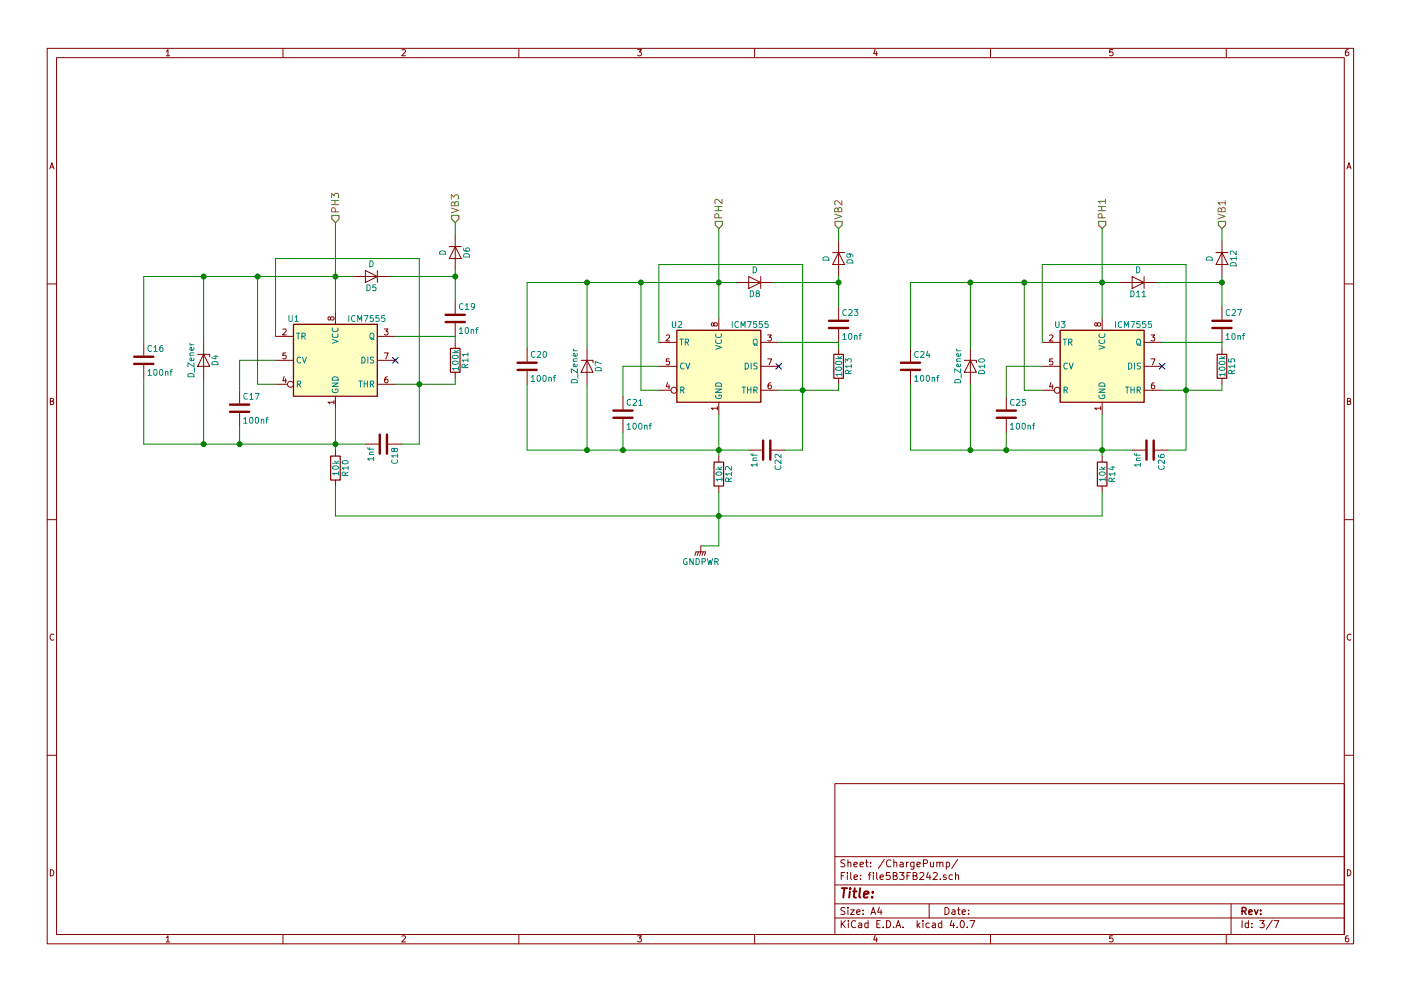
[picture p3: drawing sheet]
<svg xmlns="http://www.w3.org/2000/svg" width="297mm" height="210mm" viewBox="0 0 297 210" stroke-linecap="round" stroke-linejoin="round" font-family="sans-serif">
<g fill="none" stroke="#840000" stroke-width=".21">
<path d="M10 10.3h277v189.9h-277zM12 12.2h273v186.1h-273zM35.3 10.9l.3-.4v1.3M35.3 11.8h.7M60 10.3v1.9M85.2 10.6l.5-.1 .3 .4-.8 .9h.8M110 10.3v1.9M135.2 10.5h.8l-.4 .5 .3 .1 .1 .2-.1 .4-.2 .1-.5-.1M160 10.3v1.9M185.5 10.5l-.3 .9h.8M185.9 11v.8M210 10.3v1.9"/>
<path d="M235.9 10.5h-.6v.6h.6l.1 .5-.3 .2-.4-.1M260 10.3v1.9M285.9 10.5l-.4 .1-.2 .2-.1 .8 .3 .2 .4-.1 .1-.4-.1-.2-.4-.1-.3 .3M10.6 35.8l.4-1.3 .4 1.3M10.7 35.5h.6M285.6 35.8l.4-1.3 .4 1.3M285.7 35.5h.6M74.9 58.7h7.6M77.5 57.4l2.5 1.3-2.5 1.2zM80 57.4v2.5M95.2 52.3h2.6M96.5 52.3l1.3 2.6h-2.6z"/>
<path d="M96.5 49.8v7.6M156.2 59.9h7.6M158.7 58.7l2.6 1.2-2.6 1.3zM161.3 58.7v2.5M176.5 53.6h2.6M177.8 53.6l1.3 2.5h-2.6zM177.8 51v7.7M237.5 59.9h7.6M240 58.7l2.6 1.2-2.6 1.3zM242.6 58.7v2.5M257.8 53.6h2.5M259.1 53.6l1.2 2.5h-2.5z"/>
<path d="M259.1 51v7.7M10 60.2h2M30.5 72.6v2.8M30.5 77.5v2.8M41.9 75.2h2.5v.5M43.2 75.2l1.2 2.5h-2.5zM43.2 72.6v7.7M58.4 71.4h3.8M58.4 76.4h3.8M60 69.9l.5-.1 .2 .3-.8 1h.8M60.2 79.9l-.2 .9h.7M60.6 74.9h-.6v.6h.6v.5l-.1 .1-.5-.1"/>
<path d="M70.1 67.4l.2-.2 .4 .1 .1 .1-.1 .5h-.4l-.2-.1-.1-.5h-.4v.5l.2 .1 .3-.2M71.1 66.3v2.5M80 71.4h3.8M80 76.4h3.8M81.5 69.8h.8l-.5 .5 .4 .1v.5l-.2 .2-.5-.2M81.5 74.9h.8l-.5 1.2M82.1 80h-.3l-.2 .3v.7l.2 .2 .4-.1-.1-.6-.3-.1-.2 .3M96.5 63.7v2.8M96.5 68.6v2.8M96.5 72.6v1.3M96.5 79v1.3M111.8 73.9v2.8"/>
<path d="M111.8 78.7v2.8M123.2 76.4h2.5v.6M124.5 76.4l1.2 2.6h-2.5zM124.5 73.9v7.6M139.7 72.6h3.8M139.7 77.7h3.8M141.2 71.2l.5-.1 .3 .3-.8 .9h.8M141.9 76.1h-.6l-.1 .6h.7v.6l-.2 .1-.5-.1M151.4 68.7l.2-.2h.4l.1 .2-.1 .4-.4 .1-.2-.1-.2-.6h-.3v.6l.2 .1 .3-.2M152.4 67.6v2.5M161.3 72.6h3.8M161.3 77.7h3.8"/>
<path d="M162.8 71.1h.8l-.5 .4 .4 .1v.6l-.2 .1-.5-.1M162.8 76.1h.8l-.5 1.3M177.8 65v2.8M177.8 69.8v2.8M177.8 73.9v1.3M193 73.9v2.8M193 78.7v2.8M204.5 76.4h2.5v.6M205.7 76.4l1.3 2.6h-2.5zM205.7 73.9v7.6M221 72.6h3.8M221 77.7h3.8"/>
<path d="M222.5 71.2l.5-.1 .2 .3-.7 .9h.7M223.2 76.1h-.6l-.1 .6h.7v.6l-.2 .1-.5-.1M232.6 68.7l.3-.2h.3l.2 .2-.2 .4-.3 .1-.2-.1-.2-.6h-.3v.6l.2 .1 .2-.2M233.7 67.6v2.5M242.6 72.6h3.8M242.6 77.7h3.8M244 71.1h.8l-.4 .4 .4 .1v.6l-.2 .1-.6-.1M244 76.1h.9l-.6 1.3M259.1 65v2.8M259.1 69.8v2.8M259.1 73.9v1.3M285 60.2h2"/>
<path d="M10.7 85.1h.5l.1-.5-.6-.1v1.3h.5l.2-.4-.3-.3M50.8 82.8v2.8M50.8 87.6v2.8M58.4 81.5h2.6M60.6 80.4v.8M70.8 85.3h-1.3l.4 .4M70.8 85v.7M71.1 84.1v2.5M71.1 95.5v1.3M77.5 94.2h2.8M80 81.5h3.8M82.3 94.2h2.8"/>
<path d="M132.1 84.1v2.8M132.1 88.9v2.8M139.7 82.8h2.5M141.5 81.1l-.3 1h.8M141.8 81.6v.9M152.1 86.6h-1.3l.4 .4M152.1 86.3v.7M152.4 85.3v2.6M152.4 96.8v1.2M158.7 95.5h2.8M161.3 82.8h3.8M163.4 81.2l-.3 .1-.2 .2-.1 .7 .3 .3 .4-.1-.1-.6-.3-.1-.3 .2"/>
<path d="M163.6 95.5h2.8M177.8 80.3v1.2M213.4 84.1v2.8M213.4 88.9v2.8M221 82.8h2.5M222.8 81.1l-.3 1h.8M223.1 81.6v.9M233.4 86.6h-1.3l.4 .4M233.4 86.3v.7M233.7 85.3v2.6M233.7 96.8v1.2M240 95.5h2.8"/>
<path d="M242.6 82.8h3.8M244.7 81.2l-.4 .1-.1 .2-.1 .7 .2 .3 .5-.1-.1-.6-.4-.1-.2 .2M244.9 95.5h2.7M259.1 80.3v1.2M285.7 85.1h.5l.1-.5-.6-.1v1.3h.5l.2-.4-.3-.3M10 110.3h2M71.1 101.8v1.3M147.3 117.9l.3-.8h2l-.2 .8M148.1 117.1l-.3 .8M148.6 115.8v1.3l-.3 .8M149.1 117.1l-.3 .8M152.4 103.1v1.3"/>
<path d="M233.7 103.1v1.3M285 110.3h2M11.4 134.6a.58 .58 0 0 0-.8 .6 .58 .58 0 0 0 .8 .5M286.4 134.6a.58 .58 0 0 0-.8 .6 .58 .58 0 0 0 .8 .5M10 160.2h2M177 166.3h108v32h-108zM285 160.2h2M10.7 184.5a.65 .65 0 0 1 .7 .7 .65 .65 0 0 1-.7 .6zM35.3 198.9l.3-.4v1.3M35.3 199.8h.7M60 198.3v1.9M85.2 198.6l.5-.1 .3 .4-.8 .9h.8"/>
<path d="M110 198.3v1.9M135.2 198.5h.8l-.4 .5 .3 .1 .1 .2-.1 .4-.2 .1-.5-.1M160 198.3v1.9M177 194.8h108M177 191.8h108M177 187.8h108M177 181.8h108M178.4 195.3v1.5M178.4 185.8h.5M178.6 196l.6 .8M179.1 185.1h-.7v1.5M179.1 192.6l-.5-.1-.3 .3 .1 .3 .7 .4v.4l-.2 .1-.6-.1"/>
<path d="M179.1 182.5l-.5-.1-.3 .3 .1 .3 .7 .4v.4l-.2 .1-.6-.1M179.2 195.3l-.8 .9M179.7 185.1v.2M179.7 185.6v1M179.8 192.5v.2M179.8 183.1l.2-.2 .4 .1v.9M179.8 182.4v1.5M179.8 193v1M179.9 195.3v.2M179.9 195.8v1M180.3 193h.8l-.8 1h.8M180.4 185.1v1.3l.2 .2"/>
<path d="M181.1 183.4l.7-.1-.1-.3-.4-.1-.2 .2v.7h.6M181.1 186.1l.7-.1-.1-.3-.4-.1-.2 .2 .1 .7h.5M181.4 195.5a.71 .71 0 0 0-1 .5 .71 .71 0 0 0 .8 .8l.2-.1M181.6 193.5l.7-.1v-.3l-.4-.1-.3 .2 .1 .7h.6M182.1 195.9h.6v.9M182.3 183.4l.8-.1-.1-.3-.4-.1-.3 .2 .1 .7h.6M182.4 186.5v.1M182.4 185.7v.1M182.7 196.2l-.7 .3 .2 .3 .5-.1M183 193.9v.1M183 193.1v.1M183.5 182.9h.6"/>
<path d="M183.7 182.4v1.3l.4 .2M184 195.9l-.4-.1-.3 .3 .1 .6 .2 .1 .4-.1M184 195.3v1.5M184.1 185.6h.6M184.6 183.8v.1M184.6 183v.1M184.7 194l.4-1.5 .5 1.5M184.7 185.1l-.4 .2v1.3M184.8 193.6h.7M185.2 185.1v.2M185.2 185.6v1M185.5 198.5l-.3 .9h.8"/>
<path d="M185.9 199v.8M185.9 185.1v1.3l.2 .2M185.9 196h.5M186.4 192.5l-.3 1h.9M186.6 186.1l.7-.1-.1-.3-.4-.1-.2 .2 .1 .7h.5M186.6 195.3h-.7v1.5h.7M186.8 193v1M187.2 196.7v.1M187.5 182.3l-1.3 2M188 195.3a.76 .76 0 0 1 .8 .8 .76 .76 0 0 1-.8 .7zM188.7 185.1h-.7l-.1 .7 .7-.1 .1 .3v.5l-.2 .1-.6-.1M188.9 182.6a.71 .71 0 0 0-1 .5 .71 .71 0 0 0 .7 .8l.3-.1"/>
<path d="M189.4 185.8l.7-.1v-.4l-.2-.2h-.5v1.5h.6l.2-.1v-.4l-.3-.3M189.5 196.7v.1M189.5 183.1l.2-.2 .4 .1v.9M189.5 182.4v1.5M190 196.8l.4-1.5 .6 1.5M190.1 196.4h.7M190.7 185.1h1l-.5 .6 .4 .1v.7l-.2 .1-.7-.1M190.9 183h.5l.1 .9M191.5 196.7v.1M191.5 183.3l-.7 .3 .2 .3 .5-.1M192.2 182.9v1M192.3 185.8h.5"/>
<path d="M192.6 182.9l-.4 .3M193 185.1h-.7v1.5M193.6 185.8l.7-.1v-.4l-.2-.2h-.5v1.5h.6l.2-.1 .1-.4-.4-.3M193.8 182.9l-.1 1.4-.2 .1-.4-.1M193.8 183l-.5-.1-.2 .3v.6l.2 .1 .5-.1M194.4 183.4l.7-.1v-.3l-.5-.1-.2 .2 .1 .7h.6M194.5 195.3v1.5M194.6 196.3l.4 .5M195 185.3l.6-.2 .3 .4-1 1.1h1M195 195.8l-.5 .6M195.7 195.3v.2M195.7 195.8v1"/>
<path d="M195.8 183.2l.7-.1 .1-.2v-.3l-.2-.2h-.6v1.5M196.8 185l-.4 1.1h1M197 191.8v3M197 195.9l-.4-.1-.3 .3 .1 .6 .2 .1 .4-.1M197.2 185.6v1M197.3 182.9l.1 .9 .3 .1 .2-.1M197.7 195.9h.6v.9M197.9 185.3l.6-.2 .2 .4-.9 1.1h.9M197.9 182.9v1M198.3 196.2l-.7 .3 .2 .3 .5-.1M198.6 183.1l.2-.2 .4 .1 .1 .9M198.6 182.9v1"/>
<path d="M199.3 183.1l.2-.2 .3 .1 .1 .9M199.4 186.5v.1M199.7 195.9l-.5-.1-.2 .3v.6l.2 .1 .5-.1M199.7 195.3v1.5M200.4 192.5a.76 .76 0 0 1 .8 .8 .76 .76 0 0 1-.8 .7zM200.6 185.7l-.4-.1-.2 .2 .1 .2 .5 .2v.3h-.6M200.6 183l.5-.1 .2 .3-.1 .6h-.6M200.6 182.9v1.5M201.8 195.2l-.4 1.1h1M201.9 193.1h.5l.1 .9M201.9 185.7l-.4-.1-.3 .3 .1 .6 .2 .1 .4-.1M202.2 195.8v1"/>
<path d="M202.5 193.4l-.7 .3 .2 .3 .5-.1M202.6 185.7l.2-.1 .4 .1v.9M202.6 185.1v1.5M202.9 196.7v.1M203 193h.6M203 182.3l-1.2 2M203.2 192.5v1.3l.4 .2M203.8 195.4l.1-.1a.8 .8 0 0 1 .6 .8 .8 .8 0 0 1-.6 .7 .97 .97 0 0 1-.1-1.4zM204 193.5l.7-.1-.1-.3-.4-.1-.2 .2 .1 .7h.5M205.1 196.7v.1M205.4 193.9v.1M205.4 193.1v.1"/>
<path d="M205.6 195.3h1.1l-.7 1.5M210 198.3v1.9M235.9 198.5h-.6v.7l.6-.1 .1 .5-.3 .2-.4-.1M260 198.3v1.9M261 191.8v6.5M263.3 195.3v1.5M264.7 195.9l-.4-.1-.3 .3 .1 .6 .2 .1 .4-.1M264.7 195.3v1.5M265.4 196.7v.1M265.4 195.9v.1M267.1 195.3h.9l-.5 .6 .5 .1v.7l-.2 .1-.7-.1M269.7 195.2l-1.2 2"/>
<path d="M270.1 195.3h1l-.6 1.5M285.7 184.5a.65 .65 0 0 1 .7 .7 .65 .65 0 0 1-.7 .6zM285.9 198.5l-.4 .1-.2 .3-.1 .7 .3 .2 .4-.1 .1-.4-.1-.2-.4-.1-.3 .3"/>
<circle cx="61.6" cy="81.5" r=".63"/>
<circle cx="142.9" cy="82.8" r=".63"/>
<circle cx="224.2" cy="82.8" r=".63"/>
</g>
<path d="M263.3 193.3l.8-.1 .1-.2-.1-.3-.2-.2h-.6v1.5M263.7 193.3l.5 .7M264.8 193.5l.7-.1-.1-.3-.4-.1-.2 .2v.7h.6M266 193l.3 1 .4-1M267.3 193.9v.1M267.3 193.1v.1" fill="none" stroke="#840000" stroke-width=".3"/>
<path d="M178.5 188.4h1.1M179 188.4l-.2 2M180.2 189.1l-.2 1.3M180.3 188.4l-.1 .2 .2-.1-.1-.1-.1 .2M180.9 189.1h.7M181.2 188.4l-.2 1.8 .1 .1 .4 .1M182.4 188.4l-.2 1.8 .2 .2M183.2 189.8l.9-.2v-.4l-.6-.1-.3 .3v.9h.7M184.9 190.3v.1M185.1 189.2l-.1 .2-.1-.1 .2-.1-.1 .2" fill="none" stroke="#840000" stroke-width=".41"/>
<g fill="#ffffc2" stroke="#ffffc2" stroke-width=".21">
<path d="M62.2 68.8h17.8v15.3h-17.8z"/>
<path d="M143.5 70.1h17.8v15.2h-17.8z"/>
<path d="M224.8 70.1h17.8v15.2h-17.8z"/>
</g>
<path d="M62.2 68.8h17.8v15.3h-17.8zM95.5 73.9h2v5.1h-2zM143.5 70.1h17.8v15.2h-17.8zM176.8 75.2h2v5.1h-2zM224.8 70.1h17.8v15.2h-17.8zM258.1 75.2h2v5.1h-2zM70.1 96.8h2v5h-2zM151.4 98h2v5.1h-2zM232.7 98h2v5.1h-2z" fill="none" stroke="#840000" stroke-width=".25"/>
<g fill="none" stroke="#008484" stroke-width=".21">
<path d="M78.4 55.3a.64 .64 0 0 1 .7 .7 .64 .64 0 0 1-.7 .6zM93.4 53.3a.67 .67 0 0 1 .7-.1 .67 .67 0 0 1 .4 .7h-1.3zM98.3 52.7v.4l.3 .2h.7l.2-.2-.1-.5-.6 .1v.4l.2 .2M98.3 54a.69 .69 0 0 1 .8-.1 .69 .69 0 0 1 .4 .6h-1.2zM159.7 56.6a.64 .64 0 0 1 .7 .6 .64 .64 0 0 1-.7 .7zM174.5 54.7a.69 .69 0 0 1 .8-.2 .69 .69 0 0 1 .4 .7h-1.2zM179.6 55.3a.69 .69 0 0 1 .8-.2 .69 .69 0 0 1 .4 .7h-1.2zM180.1 53.9l.2 .2v.4h-.6l-.1-.4 .2-.2h.7l.3 .3v.3M241 56.6a.64 .64 0 0 1 .7 .6 .64 .64 0 0 1-.7 .7zM255.8 54.7a.69 .69 0 0 1 .8-.2 .69 .69 0 0 1 .4 .7h-1.2zM261 55.8a.67 .67 0 0 1 .8-.1 .67 .67 0 0 1 .3 .7h-1.3zM262.1 54.8h-1.3l.4 .4"/>
<path d="M262.1 53.3v.7l-.9-.7-.4 .2 .1 .5M262.1 54.5v.7M31.4 78.7l.3-.3v1.2M31.4 79.6h.7M32.1 73.4a.56 .56 0 0 0-.7 .5 .56 .56 0 0 0 .7 .5M32.6 73.7l.4-.4v1.3M32.6 74.6h.8M32.7 78.5l.2-.1a.67 .67 0 0 1 .4 .6 .67 .67 0 0 1-.4 .6l-.3-.4zM33.9 78.5l.2-.1a.67 .67 0 0 1 .4 .6 .67 .67 0 0 1-.4 .6l-.3-.4zM34.4 73.3h-.3l-.2 .3v.7l.2 .3 .4-.2-.1-.6h-.3l-.2 .2M35.1 78.9l.2-.1 .3 .1v.7M35.1 78.8v.8"/>
<path d="M36 78.8h.5M36.5 78.4l-.3 .2v1M39.9 79.4a.69 .69 0 0 1 .8-.1 .69 .69 0 0 1 .4 .6h-1.2zM40.3 72.8l.2 .3M40.3 75.4h.8M40.3 73.1h.8M41 76l.1 .3-.2 .2h-.6v-.5l.3-.1 .1 .6M41 73.8l.1 .3-.2 .2-.6-.1v-.4l.3-.1 .1 .6M41.1 77v.8l-1.2-.8v.8M41.1 74.8l-.8 .1v.3l.1 .2M41.2 78v1M45 76.9a.69 .69 0 0 1 .8-.2 .69 .69 0 0 1 .4 .7h-1.3z"/>
<path d="M45.3 75.6h.9M45.8 75.4v.8l-.9-.3M61.3 66.9v1.1l.2 .2h.2l.3-.2v-1.1M62.5 67.3l.4-.4v1.3M62.5 68.2h.7M62.9 70.7h.7M63.2 70.7v1.3M63.8 75.9a.56 .56 0 0 0-.8 .5 .56 .56 0 0 0 .8 .5M64 71.3h.6l.1-.5-.7-.1v1.3M64.1 75.8l.4 1.2 .5-1.2M64.3 71.3l.4 .7M70.4 72l1.3 .4-1.3 .4"/>
<path d="M70.5 70.9a.56 .56 0 0 0 .6 .7 .56 .56 0 0 0 .5-.7M70.5 69.6a.56 .56 0 0 0 .6 .8 .56 .56 0 0 0 .5-.8M74 66.9v1.3M75.3 67.1a.56 .56 0 0 0-.8 .5 .56 .56 0 0 0 .8 .5M75.8 68.2v-1.3l.5 .9 .4-.9v1.3M76.7 75.8a.64 .64 0 0 1 .7 .6 .64 .64 0 0 1-.7 .6zM77.2 66.9h.8l-.5 1.3M77.8 60.4a.64 .64 0 0 1 .7 .7 .64 .64 0 0 1-.7 .6zM78 75.8v1.2M78.5 70.9l.2-.2h.4l.2 .8a.42 .42 0 0 1-.2 .4 .42 .42 0 0 1-.5 0l-.2-.4zM78.7 71.6l.6 .5M79.1 66.9h-.6v.6h.6v.6l-.2 .1-.4-.1"/>
<path d="M79.2 75.8h-.6v.4a.54 .54 0 0 1 .6 .7l-.2 .1h-.5M79.7 60.4h-.6l-.1 .6h.7v.6l-.2 .1-.5-.1M80.3 66.9h-.6v.6h.6v.6l-.1 .1-.5-.1M81.6 66.9h-.7v.6h.7v.6l-.2 .1-.5-.1M95.9 74.8h1.3M96 76.8a.76 .76 0 0 1 1.2 .2 .74 .74 0 0 1-1.3-.1zM96 75.6a.76 .76 0 0 1 1.2 .2 .74 .74 0 0 1-1.3-.1zM96.3 74.3l.5 .5M97.2 78.2h-1.3l.4 .3M97.2 77.8v.7M97.2 74.3l-.5 .4M97.4 69.8l.4-.3v1.3"/>
<path d="M97.4 70.8h.7M98.2 64.5a.56 .56 0 0 0-.8 .5 .56 .56 0 0 0 .8 .6M98.6 78l-.1-.6-.5-.1-.1 .7h1.3M98.7 64.8l.3-.4v1.3M98.7 65.7h.7M98.7 69.6l.2-.1a.67 .67 0 0 1 .5 .6 .67 .67 0 0 1-.5 .7l-.3-.5zM99.2 76.4h-1.3l.4 .4M99.2 75.2h-1.3l.4 .4M99.2 77.3l-.6 .4M99.2 74.8v.8M99.2 76.1v.7M99.9 70l.2-.1 .3 .1v.8"/>
<path d="M99.9 69.9v.9M100.6 64.9l-.2 .3-.4-.1-.1-.6 .5-.1 .2 .2v.8l-.3 .3h-.3M100.9 69.9h.4M101.3 69.5l-.3 .2v1.1M113.4 74.7a.56 .56 0 0 0-.8 .5 .56 .56 0 0 0 .8 .5M113.9 74.7l.5-.1 .2 .3-.8 .9h.8M114 79.8l.1-.2a.67 .67 0 0 1 .5 .7 .67 .67 0 0 1-.5 .6l-.2-.5zM115.2 79.8l.2-.2a.67 .67 0 0 1 .4 .7 .67 .67 0 0 1-.4 .6l-.3-.5zM115.2 74.7l.2-.1a.67 .67 0 0 1 .5 .6 .67 .67 0 0 1-.5 .6l-.3-.4zM117.8 79.6l-.3 .2v1.1M121.5 74.1l.3 .3M121.5 76.7h.9"/>
<path d="M121.5 74.4h.9M122.3 77.3l.1 .3-.2 .2-.6-.1v-.4l.2-.1 .2 .6M122.3 75l.1 .4-.2 .2-.6-.1v-.5h.2l.2 .6M122.4 78.3v.8l-1.3-.8v.8M122.4 76.1l-.8 .1-.1 .3 .2 .2M122.5 79.3v.9M126.3 78.2a.69 .69 0 0 1 .7-.2 .69 .69 0 0 1 .5 .7h-1.3zM127.5 77.2l-1.3-.5v.8M142.5 68.2v1l.3 .3h.2l.3-.3v-1M143.8 68.3l.5-.1 .2 .4-.8 .9h.8M144.1 72h.8M144.5 72v1.2"/>
<path d="M145 77.1a.56 .56 0 0 0-.7 .6 .56 .56 0 0 0 .7 .5M145.3 72.6l.6-.1v-.4l-.6-.1v1.2M145.4 77l.4 1.3 .5-1.3M145.6 72.6l.4 .6M151.7 73.3l1.3 .4-1.3 .4M151.8 72.1a.56 .56 0 0 0 .5 .8 .56 .56 0 0 0 .6-.8M151.8 70.9a.56 .56 0 0 0 .5 .7 .56 .56 0 0 0 .6-.7M155.2 68.2v1.3M156.6 68.3a.56 .56 0 0 0-.8 .5 .56 .56 0 0 0 .8 .6M157.1 69.5v-1.3l.5 .9 .4-.9v1.3M158 77a.64 .64 0 0 1 .7 .7 .64 .64 0 0 1-.7 .6zM158.4 68.2h.9l-.6 1.3"/>
<path d="M159.1 61.7a.64 .64 0 0 1 .7 .6 .64 .64 0 0 1-.7 .7zM159.3 77v1.3M159.8 72.1l.2-.1h.4l.2 .8a.42 .42 0 0 1-.3 .4 .42 .42 0 0 1-.4-.1l-.2-.3zM159.9 72.9l.7 .4M160.4 68.2h-.6l-.1 .6h.7v.6l-.2 .1-.5-.1M160.5 77.1h-.6v.4a.54 .54 0 0 1 .6 .7l-.2 .1-.5-.1M160.5 62.2l-.2-.2 .1-.2h.6v.3l-.6 .2-.1 .2 .1 .3 .1 .2h.3l.2-.3v-.3l-.2-.2M161.6 68.2h-.6v.6h.6v.6l-.2 .1-.4-.1M162.8 68.2h-.6v.6h.6v.6l-.1 .1-.5-.1M177.2 76.1h1.3M177.2 78a.76 .76 0 0 1 1.3 .3 .74 .74 0 0 1-1.3-.1zM177.2 76.8a.76 .76 0 0 1 1.3 .3 .74 .74 0 0 1-1.3-.1z"/>
<path d="M177.6 75.6l.5 .5M178.5 79.4h-1.3l.3 .4M178.5 79.1v.7M178.5 75.6l-.5 .4M178.7 71.1l.3-.3v1.2M178.7 72h.7M179.2 76.9v-.8l.5 .4 .1-.3h.6l.1 .1-.1 .6M179.5 65.8a.56 .56 0 0 0-.8 .5 .56 .56 0 0 0 .8 .5M179.9 79.3l-.1-.6-.5-.1-.1 .7h1.3M180 65.8l.4-.1 .3 .3-.8 .9h.8M180 70.9l.2-.1a.67 .67 0 0 1 .4 .6 .67 .67 0 0 1-.4 .6l-.3-.5zM180.5 77.7h-1.3l.4 .3"/>
<path d="M180.5 78.6l-.6 .4M180.5 77.3v.7M181.1 65.7h.8l-.4 .5 .3 .1v.5l-.1 .1-.6-.1M181.2 71.3l.2-.1h.3v.8M181.2 71.2v.8M182.1 71.2h.5M182.6 70.8l-.3 .1v1.1M194.7 74.7a.56 .56 0 0 0-.8 .5 .56 .56 0 0 0 .8 .5M195.2 74.7l.5-.1 .2 .3-.8 .9h.8M195.2 79.8l.2-.2a.67 .67 0 0 1 .5 .7 .67 .67 0 0 1-.5 .6l-.3-.5zM196.5 79.8l.1-.2a.67 .67 0 0 1 .5 .7 .67 .67 0 0 1-.5 .6l-.2-.5zM196.7 74.5l-.3 .9h.8"/>
<path d="M197 75v.8M199.1 79.6l-.3 .2v1.1M202.8 74.1l.3 .3M202.8 76.7h.9M202.8 74.4h.9M203.6 77.3l.1 .3-.2 .2-.6-.1v-.4l.2-.1 .2 .6M203.6 75l.1 .4-.2 .2-.6-.1v-.5h.2l.2 .6M203.7 78.3v.8l-1.3-.8v.8M203.7 76.1l-.8 .1-.1 .3 .1 .2M203.8 79.3v.9M207.5 78.8a.69 .69 0 0 1 .8-.2 .69 .69 0 0 1 .5 .7h-1.3zM207.5 76.3a.76 .76 0 0 1 1.3 .2 .74 .74 0 0 1-1.3-.1z"/>
<path d="M208.8 77.7h-1.3l.3 .3M208.8 77.3v.7M223.8 68.2v1l.3 .3h.2l.2-.3v-1M225 68.2h.8l-.4 .5 .4 .1v.6l-.2 .1-.6-.1M225.4 72h.7M225.8 72v1.2M226.3 77.1a.56 .56 0 0 0-.8 .6 .56 .56 0 0 0 .8 .5M226.6 72.6l.6-.1v-.4l-.6-.1v1.2M226.7 77l.4 1.3 .4-1.3M226.9 72.6l.4 .6M233 73.3l1.3 .4-1.3 .4M233.1 72.1a.56 .56 0 0 0 .5 .8 .56 .56 0 0 0 .5-.8"/>
<path d="M233.1 70.9a.56 .56 0 0 0 .5 .7 .56 .56 0 0 0 .5-.7M236.5 68.2v1.3M237.8 68.3a.56 .56 0 0 0-.7 .5 .56 .56 0 0 0 .7 .6M238.4 69.5v-1.3l.4 .9 .4-.9v1.3M239.3 77a.64 .64 0 0 1 .7 .7 .64 .64 0 0 1-.7 .6zM239.7 68.2h.9l-.6 1.3M239.8 61.7a.64 .64 0 0 1 .7 .6 .64 .64 0 0 1-.7 .7zM240.5 77v1.3M241 62l.3-.3v1.3M241 63h.7M241 72.1l.3-.1h.4l.1 .8a.42 .42 0 0 1-.2 .4 .42 .42 0 0 1-.4-.1l-.2-.3zM241.2 72.9l.7 .4"/>
<path d="M241.7 68.2h-.6l-.1 .6h.7v.6l-.2 .1-.5-.1M241.8 77.1h-.6l-.1 .4a.54 .54 0 0 1 .7 .7l-.2 .1-.5-.1M242.2 62l.3-.3v1.3M242.2 63h.7M242.9 68.2h-.6l-.1 .6h.7v.6l-.2 .1-.5-.1M244.1 68.2h-.6v.6h.6v.6l-.2 .1-.4-.1M258.5 76.1h1.2M258.5 78a.76 .76 0 0 1 1.2 .3 .74 .74 0 0 1-1.2-.1zM258.5 76.8a.76 .76 0 0 1 1.2 .3 .74 .74 0 0 1-1.2-.1zM258.9 75.6l.5 .5M259.7 79.4h-1.2l.3 .4M259.7 79.1v.7"/>
<path d="M259.7 75.6l-.4 .4M260 71.1l.3-.3v1.2M260 72h.7M260.5 76.2v.6h.6v-.6h.5l.2 .1-.2 .5M260.7 65.8a.56 .56 0 0 0-.7 .5 .56 .56 0 0 0 .7 .5M261.2 79.3l-.1-.6-.5-.1-.1 .7h1.3M261.2 65.8l.5-.1 .3 .3-.8 .9h.8M261.3 70.9l.2-.1a.67 .67 0 0 1 .4 .6 .67 .67 0 0 1-.4 .6l-.3-.5zM261.8 77.7h-1.3l.4 .3M261.8 78.6l-.6 .4M261.8 77.3v.7M262.4 65.7h.8l-.5 1.2"/>
<path d="M262.5 71.3l.1-.1h.3l.1 .8M262.5 71.2v.8M263.4 71.2h.5M263.9 70.8l-.3 .1v1.1M51.7 88.9l.3-.4v1.3M51.7 89.8h.7M52.5 83.6a.56 .56 0 0 0-.8 .5 .56 .56 0 0 0 .8 .5M53 83.8l.3-.3v1.2M53 84.7h.7M53 88.6l.2-.1a.67 .67 0 0 1 .4 .7 .67 .67 0 0 1-.4 .6l-.3-.5zM54.1 83.5h.8l-.5 1.2M54.2 88.6l.2-.1a.67 .67 0 0 1 .5 .7 .67 .67 0 0 1-.5 .6l-.3-.5z"/>
<path d="M55.4 89.1l.2-.2 .3 .1v.8M55.4 88.9v.9M56.4 88.9h.4M56.8 88.5l-.3 .2v1.1M63 81.5l.7-.1v-.5l-.7-.1v1.3M63.3 81.5l.5 .6M70.4 81.3h1.3l-1.3 .7h1.3M70.5 82.6a.59 .59 0 0 0 .6 .7 .59 .59 0 0 0 .5-.7l-.5-.1v.3M70.5 98.3h1.3M70.6 99a.76 .76 0 0 1 1.2 .3 .74 .74 0 0 1-1.3-.1zM70.6 80.1a.67 .67 0 0 1 .8-.1 .67 .67 0 0 1 .3 .7h-1.3zM70.9 97.8l.5 .5"/>
<path d="M71.8 97.8l-.5 .4M72.6 97.9a.76 .76 0 0 1 1.2 .2 .74 .74 0 0 1-1.3-.1zM73.8 99.3h-1.3l.4 .3M73.8 98.9v.7M76.1 80.8h.7M76.4 80.8v1.3M77.2 80.8v1.3M77.2 81.4h.7M77.9 80.8v1.3M78 95l.1 .3h1.1M78.4 96.4h.8M78.4 95v.5"/>
<path d="M78.5 81.5l.6-.1 .1-.5-.7-.1v1.3M78.8 81.5l.4 .6M79.2 97.4h-1.2l.3 .3M79.2 95.9l-.8 .1v.3l.1 .1M79.2 97v.7M83.1 97.6a.56 .56 0 0 0 .6 .7 .56 .56 0 0 0 .5-.7M83.6 95.3l.2-.2 .4 .1 .1 .1-.1 .5h-.4l-.2-.1-.2-.5h-.3v.5l.2 .1 .3-.2M84.3 96.7h-1.3l.4 .3M84.3 96.3v.7M112.6 80l.4-.4v1.3M112.6 80.9h.8M116.4 80.2l.1-.1h.3l.1 .8"/>
<path d="M116.4 80.1v.8M117.3 80.1h.5M121.2 80.7a.69 .69 0 0 1 .8-.2 .69 .69 0 0 1 .4 .7h-1.3zM133 90.2l.3-.4v1.3M133 91.1h.7M133.7 84.8a.56 .56 0 0 0-.7 .6 .56 .56 0 0 0 .7 .5M134.2 84.8l.5-.1 .3 .4-.8 .9h.8M134.3 89.9l.2-.1a.67 .67 0 0 1 .4 .6 .67 .67 0 0 1-.4 .7l-.3-.5zM135.5 85.1l.3-.4v1.3M135.5 86h.7M135.5 89.9l.2-.1a.67 .67 0 0 1 .4 .6 .67 .67 0 0 1-.4 .7l-.3-.5zM136.7 90.3l.2-.1 .3 .1v.8"/>
<path d="M136.7 90.2v.9M137.6 90.2h.5M138.1 89.8l-.3 .2v1.1M144.3 82.8l.6-.1 .1-.5-.7-.1v1.3M144.6 82.8l.4 .6M151.7 82.5h1.3l-1.3 .8h1.3M151.8 83.9a.59 .59 0 0 0 .5 .7 .59 .59 0 0 0 .6-.7l-.5-.1v.2M151.8 81.5a.69 .69 0 0 1 .7-.2 .69 .69 0 0 1 .5 .6h-1.3zM151.8 99.6h1.3M152.2 99.1l.5 .5M153.1 99.1l-.5 .3M155.1 99v.8l-.9-.8-.4 .2 .1 .5"/>
<path d="M157.4 82.1h.7M157.7 82.1v1.3M158.5 82.1v1.3M158.5 82.7h.7M159.2 82.1v1.3M159.2 96.3l.2 .3h1.1M159.6 97.7h.9M159.6 96.3v.4M159.8 82.8l.6-.1 .1-.5-.7-.1v1.3M160.1 82.8l.4 .6M160.5 98.6h-1.3l.4 .4M160.5 97.2h-.8l-.1 .3 .2 .2"/>
<path d="M160.5 98.3v.7M164.4 98.8a.56 .56 0 0 0 .5 .8 .56 .56 0 0 0 .6-.8M165.6 97.6v.8l-.9-.8-.4 .2 .1 .5M165.6 96.4v.8l-.9-.8-.4 .2 .1 .5M193.9 80l.4-.4v1.3M193.9 80.9h.7M197.6 80.2l.2-.1h.3l.1 .8M197.6 80.1v.8M198.6 80.1h.5M202.5 80.7a.69 .69 0 0 1 .7-.2 .69 .69 0 0 1 .5 .7h-1.3zM214.2 90.2l.4-.4v1.3M214.2 91.1h.8"/>
<path d="M215 84.8a.56 .56 0 0 0-.8 .6 .56 .56 0 0 0 .8 .5M215.5 84.8l.5-.1 .2 .4-.8 .9h.8M215.6 89.9l.1-.1a.67 .67 0 0 1 .5 .6 .67 .67 0 0 1-.5 .7l-.2-.5zM216.8 89.9l.2-.1a.67 .67 0 0 1 .4 .6 .67 .67 0 0 1-.4 .7l-.3-.5zM217.4 84.7h-.6l-.1 .6h.7v.6l-.2 .1-.5-.1M218 90.3l.1-.1 .3 .1 .1 .8M218 90.2v.9M218.9 90.2h.5M219.4 89.8l-.3 .2v1.1M225.6 82.8l.6-.1 .1-.5-.7-.1v1.3M225.9 82.8l.4 .6M233 82.5h1.3l-1.3 .8h1.3"/>
<path d="M233 83.9a.59 .59 0 0 0 .6 .7 .59 .59 0 0 0 .6-.7l-.5-.1v.2M233 81.5a.69 .69 0 0 1 .8-.2 .69 .69 0 0 1 .5 .6h-1.3zM233.1 99.6h1.2M233.5 99.1l.5 .5M234.3 99.1l-.4 .3M235.5 99.1h.9M235.9 98.9v.8l-.9-.3M238.6 82.1h.7M239 82.1v1.3M239.8 82.7h.7M239.8 82.1v1.3M240.5 82.1v1.3"/>
<path d="M240.5 96.3l.2 .3h1.1M240.9 97.7h.9M240.9 96.3v.4M241.1 82.8l.6-.1 .1-.5-.7-.1v1.3M241.4 82.8l.4 .6M241.8 98.6h-1.3l.4 .4M241.8 97.2h-.8l-.1 .3 .1 .2M241.8 98.3v.7M245.6 96.5v.4l.3 .1 .7 .1 .3-.2-.2-.5-.6 .1v.4l.2 .2M245.7 98.8a.56 .56 0 0 0 .5 .8 .56 .56 0 0 0 .5-.8M246.9 97.6v.8l-1-.8-.3 .2 .1 .5M71.8 100.4h-1.3l.4 .4"/>
<path d="M71.8 100.1v.7M73.2 100.9l-.1-.7h-.5l-.1 .7h1.3M73.8 100.1l-.6 .5M145.6 118.6a.59 .59 0 0 0-.7 .5 .59 .59 0 0 0 .7 .6l.1-.5h-.2M147 118.5v1.3l-.7-1.3v1.3M147.6 118.5a.64 .64 0 0 1 .7 .6 .64 .64 0 0 1-.7 .7zM148.8 119.2l.7-.1v-.5l-.7-.1v1.3M150 118.5l.3 1.3 .2-.9 .3 .9 .3-1.3M151.6 119.2l.6-.1v-.5l-.6-.1v1.3M151.8 100.3a.76 .76 0 0 1 1.3 .3 .74 .74 0 0 1-1.3-.2zM151.9 119.2l.4 .6M153.1 101.7h-1.3l.3 .4"/>
<path d="M153.1 101.3v.8M154.5 102.1l-.1-.6h-.5l-.1 .6h1.3M155.1 100.6h-1.3l.4 .3M155.1 101.4l-.6 .4M155.1 100.2v.7M233.1 100.3a.76 .76 0 0 1 1.2 .3 .74 .74 0 0 1-1.2-.2zM234.3 101.7h-1.2l.3 .4M234.3 101.3v.8M235.8 102.1l-.1-.6h-.5l-.1 .6h1.3M236.4 100.6h-1.3l.4 .3M236.4 101.4l-.6 .4M236.4 100.2v.7"/>
</g>
<g fill="none" stroke="#840000" stroke-width=".51">
<path d="M28.4 77.2h4.1M28.4 75.7h4.1M94.5 68.3h4.1M94.5 66.8h4.1M109.7 78.5h4.1M109.7 77h4.1M175.8 69.6h4M175.8 68.1h4M191 78.5h4.1M191 77h4.1M257 69.6h4.1M257 68.1h4.1"/>
<path d="M48.8 87.4h4M48.8 85.8h4M80.5 92.2v4.1M82 92.2v4.1M130 88.6h4.1M130 87.1h4.1M161.8 93.5v4M163.3 93.5v4M211.3 88.6h4.1M211.3 87.1h4.1M243.1 93.5v4M244.6 93.5v4"/>
</g>
<g fill="none" stroke="#008400" stroke-width=".21">
<path d="M43.2 58.7v13.9M54.6 58.7v22.8h3.8M71.1 47.2v19.1M74.9 58.7h-44.4v13.9M82.5 58.7h14M96.5 47.2v2.6M96.5 57.4v6.3M124.5 59.9v14M135.9 59.9v22.9h3.8M152.4 48.5v19.1M156.2 59.9h-44.4v14M163.8 59.9h14"/>
<path d="M177.8 48.5v2.5M177.8 58.7v6.3M205.7 59.9v14M217.2 59.9v22.9h3.8M233.7 48.5v19.1M237.5 59.9h-44.5v14M245.1 59.9h14M259.1 48.5v2.5M259.1 58.7v6.3M58.4 76.4h-7.6v6.4M58.4 71.4v-16.5h30.5v39.3h-3.8M83.8 71.4h12.7v1.2"/>
<path d="M139.7 77.7h-7.6v6.4M139.7 72.6v-16.5h30.5v39.4h-3.8M165.1 72.6h12.7v1.3M221 77.7h-7.6v6.4M221 72.6v-16.5h30.5v39.4h-3.9M246.4 72.6h12.7v1.3M30.5 80.3v13.9h47M43.2 80.3v13.9M50.8 90.4v3.8M71.1 86.6v8.9M96.5 80.3v1.2h-12.7M111.8 81.5v14h46.9"/>
<path d="M124.5 81.5v14M132.1 91.7v3.8M152.4 87.9v8.9M177.8 81.5v1.3h-12.7M193 81.5v14h47M205.7 81.5v14M213.4 91.7v3.8M233.7 87.9v8.9M259.1 81.5v1.3h-12.7M71.1 103.1v6.4h162.6v-5.1M152.4 104.4v11.4h-3.8"/>
</g>
<g fill="#008400" stroke="#008400" stroke-width=".25">
<circle cx="96.5" cy="58.7" r=".51"/>
<circle cx="71.1" cy="58.7" r=".51"/>
<circle cx="50.8" cy="94.2" r=".51"/>
<circle cx="43.2" cy="58.7" r=".51"/>
<circle cx="43.2" cy="94.2" r=".51"/>
<circle cx="54.6" cy="58.7" r=".51"/>
<circle cx="71.1" cy="94.2" r=".51"/>
<circle cx="88.9" cy="81.5" r=".51"/>
<circle cx="177.8" cy="59.9" r=".51"/>
<circle cx="152.4" cy="59.9" r=".51"/>
<circle cx="132.1" cy="95.5" r=".51"/>
<circle cx="124.5" cy="59.9" r=".51"/>
<circle cx="124.5" cy="95.5" r=".51"/>
<circle cx="135.9" cy="59.9" r=".51"/>
<circle cx="152.4" cy="95.5" r=".51"/>
<circle cx="170.2" cy="82.8" r=".51"/>
<circle cx="259.1" cy="59.9" r=".51"/>
<circle cx="233.7" cy="59.9" r=".51"/>
<circle cx="213.4" cy="95.5" r=".51"/>
<circle cx="205.7" cy="59.9" r=".51"/>
<circle cx="205.7" cy="95.5" r=".51"/>
<circle cx="217.2" cy="59.9" r=".51"/>
<circle cx="233.7" cy="95.5" r=".51"/>
<circle cx="251.5" cy="82.8" r=".51"/>
<circle cx="152.4" cy="109.5" r=".51"/>
</g>
<path d="M83.2 75.8l1.2 1.3M84.4 75.8l-1.2 1.3M164.5 77.1l1.2 1.2M165.7 77.1l-1.2 1.2M245.8 77.1l1.2 1.2M247 77.1l-1.2 1.2" fill="none" stroke="#000084" stroke-width=".21"/>
<g fill="none" stroke="#848400" stroke-width=".21">
<path d="M70.3 42v-1l.6 .5 .2-.5 .6 .1 .1 .2-.1 .7M70.3 43.4h1.5M70.3 42.5h1.5M71 42.5v.9M71.1 45l-.1-.8-.2-.1h-.4l-.1 .3v.6h1.5M95.7 44.1l1.5 .5-1.5 .6M95.7 42.3v-1l.6 .5 .2-.5 .6 .1 .1 .2-.1 .7M96.4 43.1l.3-.3h.2l.3 .3v.6h-1.5l.1-.8 .3-.1 .2 .2 .1 .7M151.6 44.7h1.5M151.6 43.8h1.5M152.3 43.8v.9M152.4 46.2l-.1-.7-.2-.2-.4 .1-.1 .2v.6h1.5"/>
<path d="M153.1 42.3v.9l-1.1-.9-.4 .3 .1 .6M177 45.4l1.5 .5-1.5 .5M177.7 44.4l.3-.4h.2l.3 .3v.6h-1.5l.1-.7 .3-.1 .2 .2 .1 .6M178.5 42.6v.9l-1.1-.9-.4 .3 .1 .6M232.8 44.7h1.6M232.8 43.8h1.6M233.6 43.8v.9M233.7 46.2l-.1-.7-.3-.2-.3 .1-.2 .2v.6h1.6M234.4 42.7h-1.6l.5 .5M234.4 42.3v.9M258.2 45.4l1.6 .5-1.6 .5M259 44.4l.3-.4h.2l.3 .3v.6h-1.6l.2-.7 .3-.1 .2 .2 .1 .6"/>
<path d="M259.8 43h-1.6l.5 .5M259.8 42.6v.9"/>
</g>
<path d="M70.4 45.7h1.5v.8l-.8 .7-.7-.7zM95.8 45.7h1.5v.8l-.8 .7-.7-.7zM151.6 47h1.6v.7l-.8 .8-.8-.8zM177 47h1.6v.7l-.8 .8-.8-.8zM232.9 47h1.5v.7l-.7 .8-.8-.8zM258.3 47h1.5v.7l-.7 .8-.8-.8z" fill="none" stroke="#848400" stroke-width=".25"/>
</svg>
